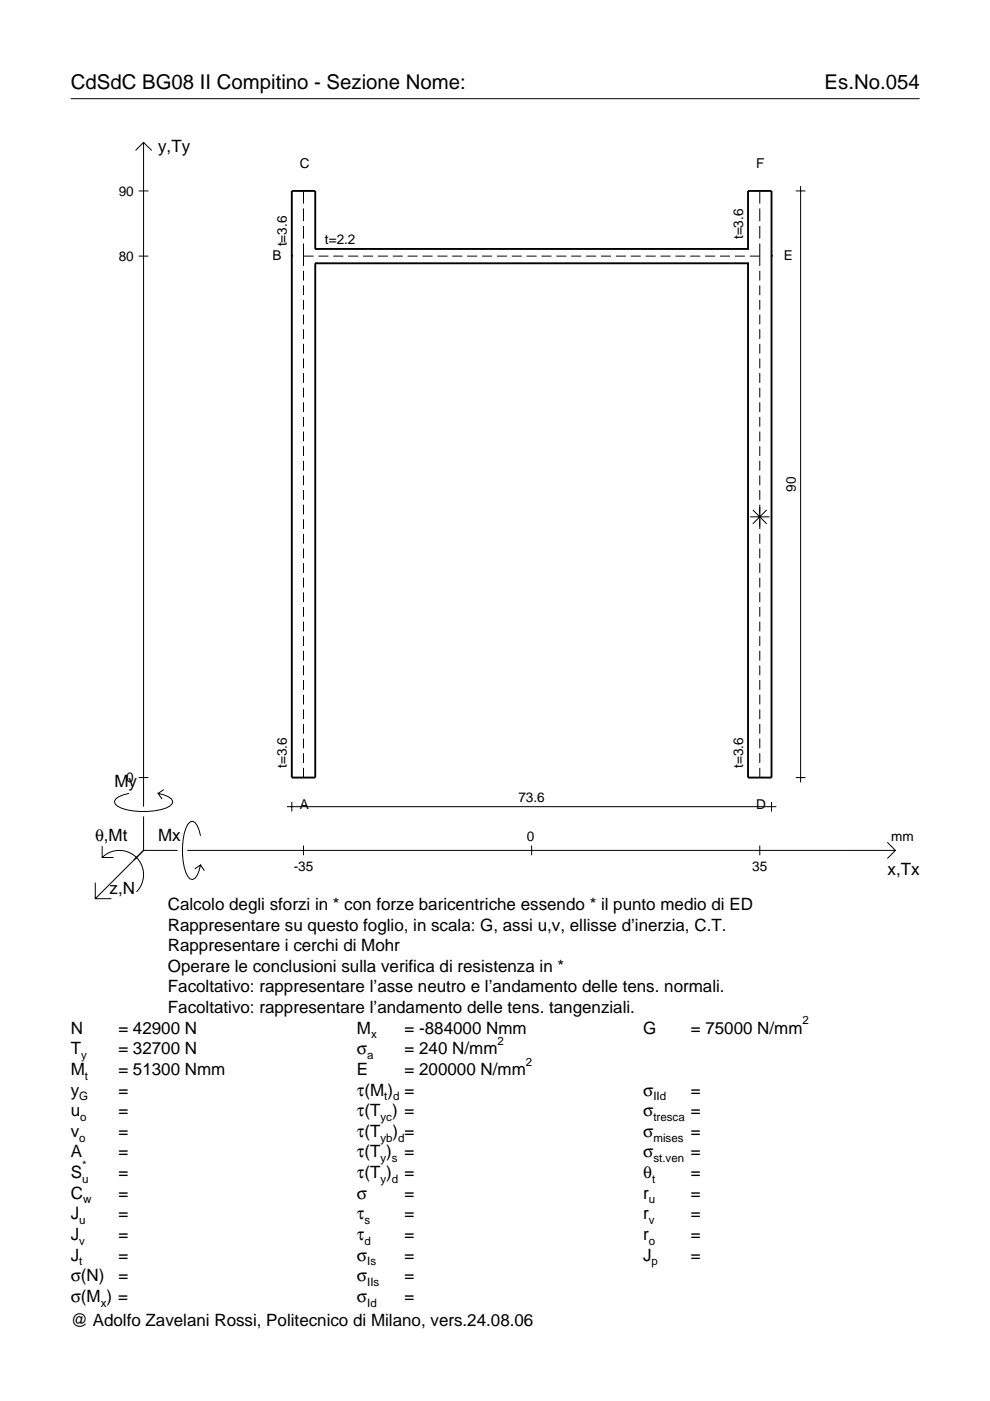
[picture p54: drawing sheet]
<svg xmlns="http://www.w3.org/2000/svg" width="210mm" height="297mm" viewBox="0 0 210 297" stroke-linecap="round" stroke-linejoin="round" font-family="sans-serif">
<defs><g id="words">
<g font-size="4.3">
<text x="15" y="18.9">CdSdC BG08 II Compitino - Sezione Nome:</text>
<text x="174.8" y="18.9">Es.No.054</text>
</g>
<g font-size="3.6">
<text x="33.5" y="32.3">y,Ty</text>
<text x="24.3" y="166.9">My</text>
<text x="20.1" y="178.2">θ,Mt</text>
<text x="33.5" y="178.2">Mx</text>
<text x="188.2" y="185.5">x,Tx</text>
<text x="23.2" y="189.6">z,N</text>
<text x="35.6" y="192.9">Calcolo degli sforzi in * con forze baricentriche essendo * il punto medio di ED</text>
<text x="35.6" y="197.3">Rappresentare su questo foglio, in scala: G, assi u,v, ellisse d’inerzia, C.T.</text>
<text x="35.6" y="201.7">Rappresentare i cerchi di Mohr</text>
<text x="35.6" y="206">Operare le conclusioni sulla verifica di resistenza in *</text>
<text x="35.6" y="210.4">Facoltativo: rappresentare l’asse neutro e l’andamento delle tens. normali.</text>
<text x="35.6" y="214.8">Facoltativo: rappresentare l’andamento delle tens. tangenziali.</text>
<text x="15" y="219.2">N</text>
<text x="25.1" y="219.2">= 42900 N</text>
<text x="75.7" y="219.2">M</text>
<text x="85.8" y="219.2">= -884000 Nmm</text>
<text x="136.4" y="219.2">G</text>
<text x="146.5" y="219.2">= 75000 N/mm</text>
<text x="15" y="227.9">M</text>
<text x="15" y="223.5">T</text>
<text x="25.1" y="223.5">= 32700 N</text>
<text x="25.1" y="227.9">= 51300 Nmm</text>
<text x="75.7" y="223.5">σ</text>
<text x="75.7" y="227.9">E</text>
<text x="85.8" y="223.5">= 240 N/mm</text>
<text x="85.8" y="227.9">= 200000 N/mm</text>
<text x="15" y="232.3">y</text>
<text x="25.1" y="232.3">=</text>
<text x="75.7" y="232.3">τ(M ) =</text>
<text x="136.4" y="232.3">σ</text>
<text x="146.5" y="232.3">=</text>
<text x="15" y="236.7">u</text>
<text x="25.1" y="236.7">=</text>
<text x="75.7" y="236.7">τ(T ) =</text>
<text x="136.4" y="236.7">σ</text>
<text x="146.5" y="236.7">=</text>
<text x="15" y="245.4">A</text>
<text x="15" y="241">v</text>
<text x="25.1" y="241">=</text>
<text x="25.1" y="245.4">=</text>
<text x="75.7" y="245.4">τ(T )</text>
<text x="75.7" y="241">τ(T</text>
<text x="83.3" y="241">) =</text>
<text x="85.8" y="245.4">=</text>
<text x="136.4" y="241">σ</text>
<text x="136.4" y="245.4">σ</text>
<text x="146.5" y="241">=</text>
<text x="146.5" y="245.4">=</text>
<text x="15" y="249.8">S</text>
<text x="25.1" y="249.8">=</text>
<text x="75.7" y="249.8">τ(T )</text>
<text x="85.8" y="249.8">=</text>
<text x="136.4" y="249.8">θ</text>
<text x="146.5" y="249.8">=</text>
<text x="15" y="254.2">C</text>
<text x="25.1" y="254.2">=</text>
<text x="75.7" y="254.2">σ</text>
<text x="85.8" y="254.2">=</text>
<text x="136.4" y="254.2">r</text>
<text x="146.5" y="254.2">=</text>
<text x="15" y="258.5">J</text>
<text x="15" y="262.9">J</text>
<text x="25.1" y="258.5">=</text>
<text x="25.1" y="262.9">=</text>
<text x="75.7" y="258.5">τ</text>
<text x="75.7" y="262.9">τ</text>
<text x="85.8" y="258.5">=</text>
<text x="85.8" y="262.9">=</text>
<text x="136.4" y="258.5">r</text>
<text x="136.4" y="262.9">r</text>
<text x="146.5" y="258.5">=</text>
<text x="146.5" y="262.9">=</text>
<text x="15" y="267.3">J</text>
<text x="25.1" y="267.3">=</text>
<text x="75.7" y="267.3">σ</text>
<text x="85.8" y="267.3">=</text>
<text x="136.4" y="267.3">J</text>
<text x="146.5" y="267.3">=</text>
<text x="15" y="271.7">σ(N)</text>
<text x="25.1" y="271.7">=</text>
<text x="75.7" y="271.7">σ</text>
<text x="85.8" y="271.7">=</text>
<text x="15" y="276">σ(M ) =</text>
<text x="15" y="281.2">@ Adolfo Zavelani Rossi, Politecnico di Milano, vers.24.08.06</text>
<text x="75.7" y="276">σ</text>
<text x="85.8" y="276">=</text>
</g>
<g font-size="2.9">
<text x="63.6" y="35.5">C</text>
<text x="160.3" y="35.5">F</text>
<text x="25.2" y="41.5">90</text>
<text x="60.8" y="52.2" transform="rotate(-90 60.8 52.2)">t=3.6</text>
<text x="68.9" y="51.8">t=2.2</text>
<text x="157.6" y="50.7" transform="rotate(-90 157.6 50.7)">t=3.6</text>
<text x="25.2" y="55.3">80</text>
<text x="57.8" y="55.2">B</text>
<text x="166.2" y="55.2">E</text>
<text x="168.7" y="104.3" transform="rotate(-90 168.7 104.3)">90</text>
<text x="26.8" y="165.9">0</text>
<text x="60.8" y="162.8" transform="rotate(-90 60.8 162.8)">t=3.6</text>
<text x="157.6" y="162.8" transform="rotate(-90 157.6 162.8)">t=3.6</text>
<text x="63.6" y="171.6">A</text>
<text x="109.9" y="170">73.6</text>
<text x="160.3" y="171.6">D</text>
<text x="111.7" y="178.2">0</text>
<text x="189" y="178.2">mm</text>
<text x="62.3" y="184.7">-35</text>
<text x="159.5" y="184.7">35</text>
</g>
<g font-size="2.4">
<text x="78.7" y="220.2">x</text>
<text x="105.5" y="221.5">2</text>
<text x="170.2" y="217.2">2</text>
<text x="17.2" y="224.5">y</text>
<text x="77.9" y="224.5">a</text>
<text x="111.5" y="225.9">2</text>
<text x="16.8" y="233.3">G</text>
<text x="18" y="228.9">t</text>
<text x="81.5" y="233.3">t d</text>
<text x="138.5" y="233.3">IId</text>
<text x="17" y="237.7">o</text>
<text x="80.7" y="237.7">yc</text>
<text x="138.5" y="237.7">tresca</text>
<text x="16.8" y="242">o</text>
<text x="80.7" y="242">yb d</text>
<text x="138.5" y="242">mises</text>
<text x="17.4" y="250.8">u</text>
<text x="17.4" y="247.8">*</text>
<text x="80.7" y="246.4">y s</text>
<text x="80.7" y="250.8">y d</text>
<text x="138.2" y="250.8">t</text>
<text x="138.5" y="246.4">st.ven</text>
<text x="17.6" y="255.2">w</text>
<text x="137.6" y="255.2">u</text>
<text x="16.8" y="259.5">u</text>
<text x="16.8" y="263.9">v</text>
<text x="77.3" y="259.5">s</text>
<text x="77.3" y="263.9">d</text>
<text x="137.6" y="259.5">v</text>
<text x="137.6" y="263.9">o</text>
<text x="16.8" y="268.3">t</text>
<text x="77.9" y="268.3">Is</text>
<text x="138.2" y="268.3">p</text>
<text x="77.9" y="272.7">IIs</text>
<text x="21.4" y="277">x</text>
<text x="77.9" y="277">Id</text>
</g>
</g></defs>
<g fill="none" stroke="#000" stroke-width=".21">
<path d="M15 20.9h180M28.7 31.9l1.7-1.7 1.8 1.7M30.4 30.2v140.8M169.7 39.5v126.4M29.4 40.5h2.1M29.4 54.3h2.1M64.3 54.3h2.2M64.3 40.5v2.7M64.3 44.2v2.7M64.3 47.9v2.7M64.3 51.6v4.8M64.3 57.4v2.1"/>
<path d="M67.5 54.3h2.1M70.7 54.3h2.1M73.8 54.3h2.1M77 54.3h2.1M80.1 54.3h2.1M83.3 54.3h2.1M86.4 54.3h2.1M89.6 54.3h2.1M92.7 54.3h2.2M95.9 54.3h2.1M99 54.3h2.2M102.2 54.3h2.1"/>
<path d="M105.3 54.3h2.2M108.5 54.3h2.1M111.7 54.3h2.1M114.8 54.3h2.1M118 54.3h2.1M121.1 54.3h2.1M124.3 54.3h2.1M127.4 54.3h2.1M130.6 54.3h2.1M133.7 54.3h2.2M136.9 54.3h2.1M140 54.3h2.2"/>
<path d="M143.2 54.3h2.1M146.3 54.3h2.2M149.5 54.3h2.1M152.7 54.3h2.1M155.8 54.3h2.1M159 54.3h2.1M161.1 40.5v2.7M161.1 44.2v2.7M161.1 47.9v2.7M161.1 51.6v4.8M161.1 57.4v2.1M168.7 40.5h2.1"/>
<path d="M64.3 60.5v2.1M64.3 63.6v2.1M64.3 66.7v2.1M64.3 69.8v2.1M64.3 72.9v2.1M64.3 76v2.1M64.3 79.1v2.1M161.1 60.5v2.1M161.1 63.6v2.1M161.1 66.7v2.1M161.1 69.8v2.1M161.1 72.9v2.1"/>
<path d="M161.1 76v2.1M161.1 79.1v2.1M64.3 82.2v2.1M64.3 85.3v2.1M64.3 88.4v2.1M64.3 91.5v2.1M64.3 94.6v2.1M64.3 97.7v2.1M161.1 82.2v2.1M161.1 85.3v2.1M161.1 88.4v2.1M161.1 91.5v2.1"/>
<path d="M161.1 94.6v2.1M161.1 97.7v2.1M64.3 100.8v2.1M64.3 103.9v2.1M64.3 107v2.1M64.3 110.1v2.1M64.3 113.2v2.1M64.3 116.3v2.1M64.3 119.4v2.1M159 109.6h4.1M159.6 108.1l2.9 2.9M161.1 100.8v2.1"/>
<path d="M161.1 103.9v2.1M161.1 107v5.2M161.1 113.2v2.1M161.1 116.3v2.1M161.1 119.4v2.1M162.5 108.1l-2.9 2.9M64.3 122.5v2.1M64.3 125.6v2.1M64.3 128.7v2.1M64.3 131.8v2.1M64.3 134.9v2.1M64.3 138v2.1"/>
<path d="M161.1 122.5v2.1M161.1 125.6v2.1M161.1 128.7v2.1M161.1 131.8v2.1M161.1 134.9v2.1M161.1 138v2.1M64.3 141.1v2.1M64.3 144.2v2.1M64.3 147.3v2.1M64.3 150.4v2.1M64.3 153.5v2.1M64.3 156.6v2.1"/>
<path d="M64.3 159.7v2.1M161.1 141.1v2.1M161.1 144.2v2.1M161.1 147.3v2.1M161.1 150.4v2.1M161.1 153.5v2.1M161.1 156.6v2.1M161.1 159.7v2.1M21.7 179.4v2.4h2.4M27.3 168.2a3.6 3.6 0 0 0-3 1.7l.1 .5a5.6 5.6 0 0 0 3.8 1.5 13.4 13.4 0 0 0 7.8-1l.5-.5 .1-.5a3.6 3.6 0 0 0-3.1-1.7l.8 1.2M29.4 164.9h2.1M30.4 173.1v7.2"/>
<path d="M34.7 167.4l-1.2 .8M42.5 177.2a3.6 3.6 0 0 0-1.7-3.1l-.5 .2a5.7 5.7 0 0 0-1.5 3.7 13.3 13.3 0 0 0 1 7.9l.5 .5 .5 .1a3.6 3.6 0 0 0 1.7-3.1l-1.2 .8M60.8 171h103.8M61.9 170v2.1M64.3 162.8v2.1M64.3 179.3v2M112.7 179.3v2M161.1 162.8v2.1M161.1 179.3v2M163.6 170v2.1M168.7 164.9h2.1M188.1 178.6l1.7 1.7-1.7 1.7"/>
<path d="M20.2 187.2v3.3h3.4M21.7 181.8a5.1 5.1 0 0 1 7.2 0 5.1 5.1 0 0 1 0 7.3M30.4 180.3l-10.2 10.2M30.4 180.3h7.2M39.7 180.3h150.1M42.5 183.4l.8 1.2"/>
</g>
<path d="M61.9 54.3h.1M66.8 55.8h.1M66.8 52.8h.1M66.8 52.8v-12.3h-4.9v124.4h4.9v-109.1M66.8 55.8h91.8M66.8 52.8h91.8M158.6 55.8h.1M158.6 52.8h.1M158.6 52.8v-12.3h5v124.4h-5v-109.1M163.6 54.3h.1" fill="none" stroke="#000" stroke-width=".4"/>
<use href="#words"/>
</svg>
